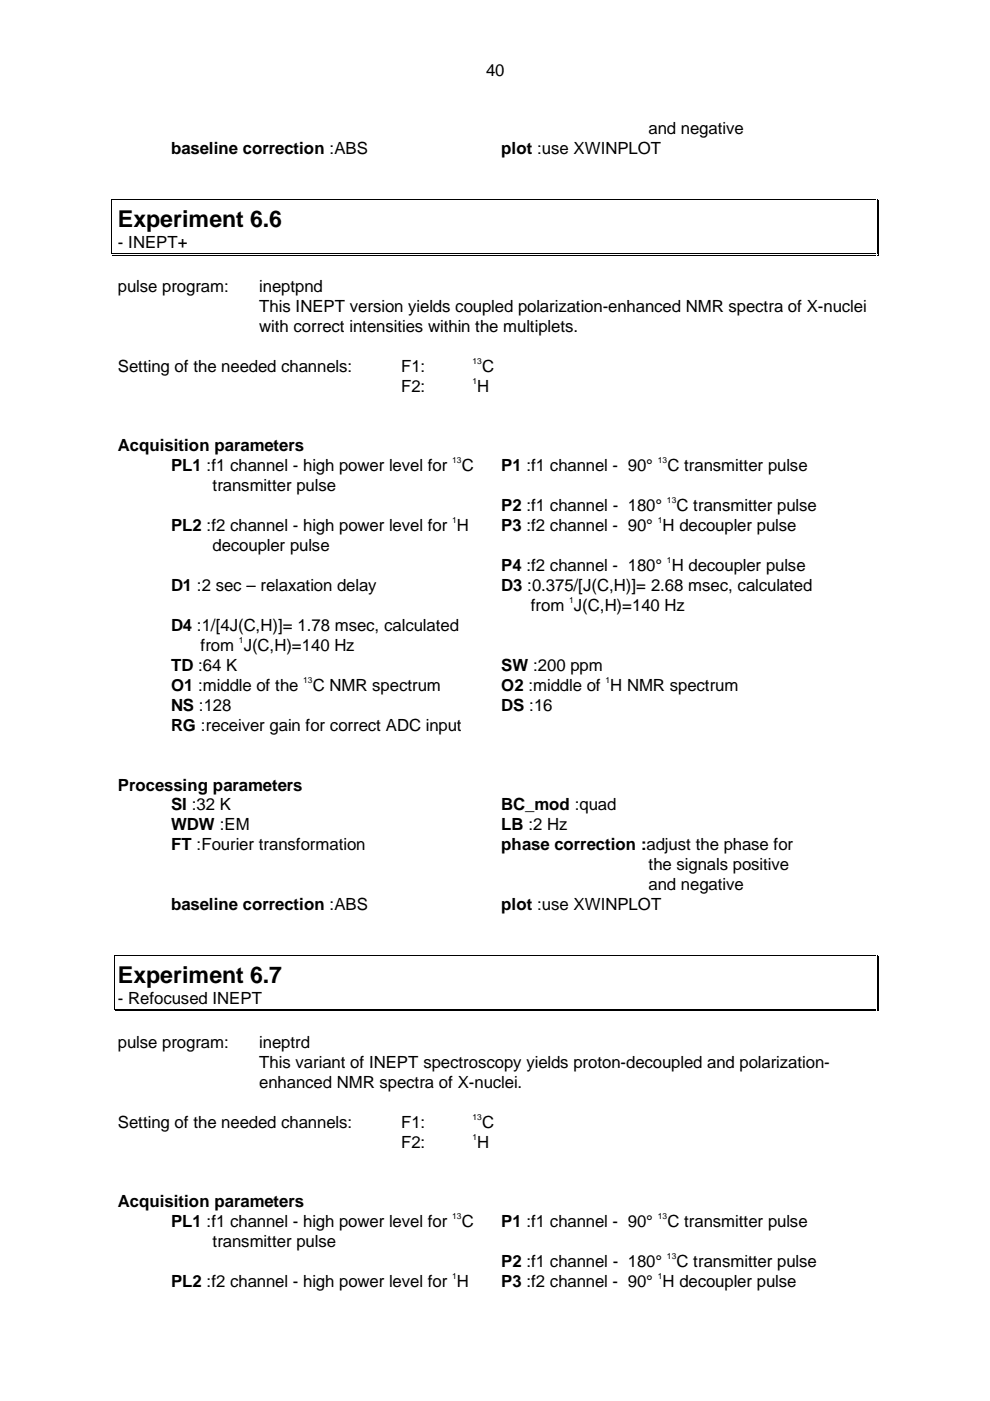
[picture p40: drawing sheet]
<svg xmlns="http://www.w3.org/2000/svg" width="210mm" height="297mm" viewBox="0 0 210 297" stroke-linecap="round" stroke-linejoin="round" font-family="sans-serif">
<defs><g id="words">
<g font-size="4.9">
<text x="25" y="48.1">Experiment 6.6</text>
<text x="25" y="208.3">Experiment 6.7</text>
</g>
<g font-size="3.6">
<text x="103.1" y="16.1">40</text>
<text x="137.5" y="28.5">and negative</text>
<text x="36.3" y="32.7">baseline correction :ABS</text>
<text x="106.3" y="32.7">plot :use XWINPLOT</text>
<text x="25" y="52.6">- INEPT+</text>
<text x="25" y="61.9">pulse program:</text>
<text x="55" y="61.9">ineptpnd</text>
<text x="55" y="66.2">This INEPT version yields coupled polarization-enhanced NMR spectra of X-nuclei</text>
<text x="55" y="70.4">with correct intensities within the multiplets.</text>
<text x="25" y="78.9">Setting of the needed channels:</text>
<text x="85" y="78.9">F1:</text>
<text x="85" y="83.1">F2:</text>
<text x="101.2" y="83.1">H</text>
<text x="102.2" y="78.9">C</text>
<text x="25" y="95.7">Acquisition parameters</text>
<text x="36.3" y="100">PL1 :f1 channel - high power level for</text>
<text x="97.9" y="100">C</text>
<text x="106.3" y="100">P1 :f1 channel - 90°</text>
<text x="141.5" y="100">C transmitter pulse</text>
<text x="45.1" y="104.2">transmitter pulse</text>
<text x="36.3" y="112.7">PL2 :f2 channel - high power level for H</text>
<text x="106.3" y="112.7">P3 :f2 channel - 90° H decoupler pulse</text>
<text x="106.3" y="108.4">P2 :f1 channel - 180°</text>
<text x="143.4" y="108.4">C transmitter pulse</text>
<text x="45.1" y="116.9">decoupler pulse</text>
<text x="36.3" y="125.4">D1 :2 sec – relaxation delay</text>
<text x="106.3" y="125.4">D3 :0.375/[J(C,H)]= 2.68 msec, calculated</text>
<text x="106.3" y="121.1">P4 :f2 channel - 180° H decoupler pulse</text>
<text x="112.5" y="129.6">from J(C,H)=140 Hz</text>
<text x="36.3" y="133.8">D4 :1/[4J(C,H)]= 1.78 msec, calculated</text>
<text x="36.3" y="142.3">TD :64 K</text>
<text x="42.5" y="138.1">from J(C,H)=140 Hz</text>
<text x="106.3" y="142.3">SW :200 ppm</text>
<text x="36.3" y="146.5">O1 :middle of the</text>
<text x="66.3" y="146.5">C NMR spectrum</text>
<text x="106.3" y="146.5">O2 :middle of H NMR spectrum</text>
<text x="36.3" y="150.8">NS :128</text>
<text x="36.3" y="155">RG :receiver gain for correct ADC input</text>
<text x="106.3" y="150.8">DS :16</text>
<text x="25" y="167.6">Processing parameters</text>
<text x="36.3" y="171.8">SI :32 K</text>
<text x="106.3" y="171.8">BC_mod :quad</text>
<text x="36.3" y="176.1">WDW :EM</text>
<text x="106.3" y="176.1">LB :2 Hz</text>
<text x="36.3" y="180.3">FT :Fourier transformation</text>
<text x="106.3" y="180.3">phase correction :adjust the phase for</text>
<text x="137.5" y="184.5">the signals positive</text>
<text x="137.5" y="188.8">and negative</text>
<text x="36.3" y="193">baseline correction :ABS</text>
<text x="106.3" y="193">plot :use XWINPLOT</text>
<text x="25" y="212.9">- Refocused INEPT</text>
<text x="25" y="222.2">pulse program:</text>
<text x="55" y="222.2">ineptrd</text>
<text x="55" y="226.4">This variant of INEPT spectroscopy yields proton-decoupled and polarization-</text>
<text x="55" y="230.7">enhanced NMR spectra of X-nuclei.</text>
<text x="25" y="239.1">Setting of the needed channels:</text>
<text x="85" y="239.1">F1:</text>
<text x="102.2" y="239.1">C</text>
<text x="85" y="243.4">F2:</text>
<text x="101.2" y="243.4">H</text>
<text x="25" y="256">Acquisition parameters</text>
<text x="36.3" y="260.2">PL1 :f1 channel - high power level for</text>
<text x="97.9" y="260.2">C</text>
<text x="106.3" y="260.2">P1 :f1 channel - 90°</text>
<text x="141.5" y="260.2">C transmitter pulse</text>
<text x="45.1" y="264.5">transmitter pulse</text>
<text x="106.3" y="268.7">P2 :f1 channel - 180°</text>
<text x="143.4" y="268.7">C transmitter pulse</text>
<text x="36.3" y="272.9">PL2 :f2 channel - high power level for H</text>
<text x="106.3" y="272.9">P3 :f2 channel - 90° H decoupler pulse</text>
</g>
<g font-size="1.8">
<text x="100.2" y="77.1">13</text>
<text x="100.2" y="81.3">1</text>
<text x="95.9" y="98.2">13</text>
<text x="139.5" y="98.2">13</text>
<text x="141.4" y="106.6">13</text>
<text x="95.9" y="110.9">1</text>
<text x="139.5" y="110.9">1</text>
<text x="141.4" y="119.3">1</text>
<text x="120.7" y="127.8">1</text>
<text x="50.7" y="136.3">1</text>
<text x="64.3" y="144.7">13</text>
<text x="128.4" y="144.7">1</text>
<text x="100.2" y="237.4">13</text>
<text x="100.2" y="241.6">1</text>
<text x="95.9" y="258.5">13</text>
<text x="139.5" y="258.5">13</text>
<text x="141.4" y="266.9">13</text>
<text x="95.9" y="271.2">1</text>
<text x="139.5" y="271.2">1</text>
</g>
</g></defs>
<path d="M23.6 42.2h.1v.2h-.1zM23.6 53.7h.1v.2h-.1zM185.9 42.2h.1v.2h-.1zM185.9 54h.4v.2h-.4zM185.9 53.7h.1v.2h-.1zM186.1 53.7h.2v.5h-.2zM24.2 202.5h.2v.2h-.2zM24.2 214h.2v.2h-.2zM185.9 202.5h.1v.2h-.1zM185.9 214.3h.4v.1h-.4zM185.9 214h.1v.2h-.1zM186.1 214h.2v.4h-.2z" fill="#000"/>
<g fill="none" stroke="#000" stroke-width=".21">
<path d="M23.6 42.5v6.6M23.6 49.2v4.4M23.8 42.3h162M23.8 53.8h162M23.8 54.1h162M185.9 42.5v6.6M185.9 49.2v4.4M186.2 42.5v6.6M186.2 49.2v4.4M24.3 202.7v6.6M24.3 209.4v4.5M24.5 202.6h161.3"/>
<path d="M24.5 214.1h161.3M24.5 214.3h161.3M185.9 202.7v6.6M185.9 209.4v4.5M186.2 202.7v6.6M186.2 209.4v4.5"/>
</g>
<use href="#words"/>
</svg>
